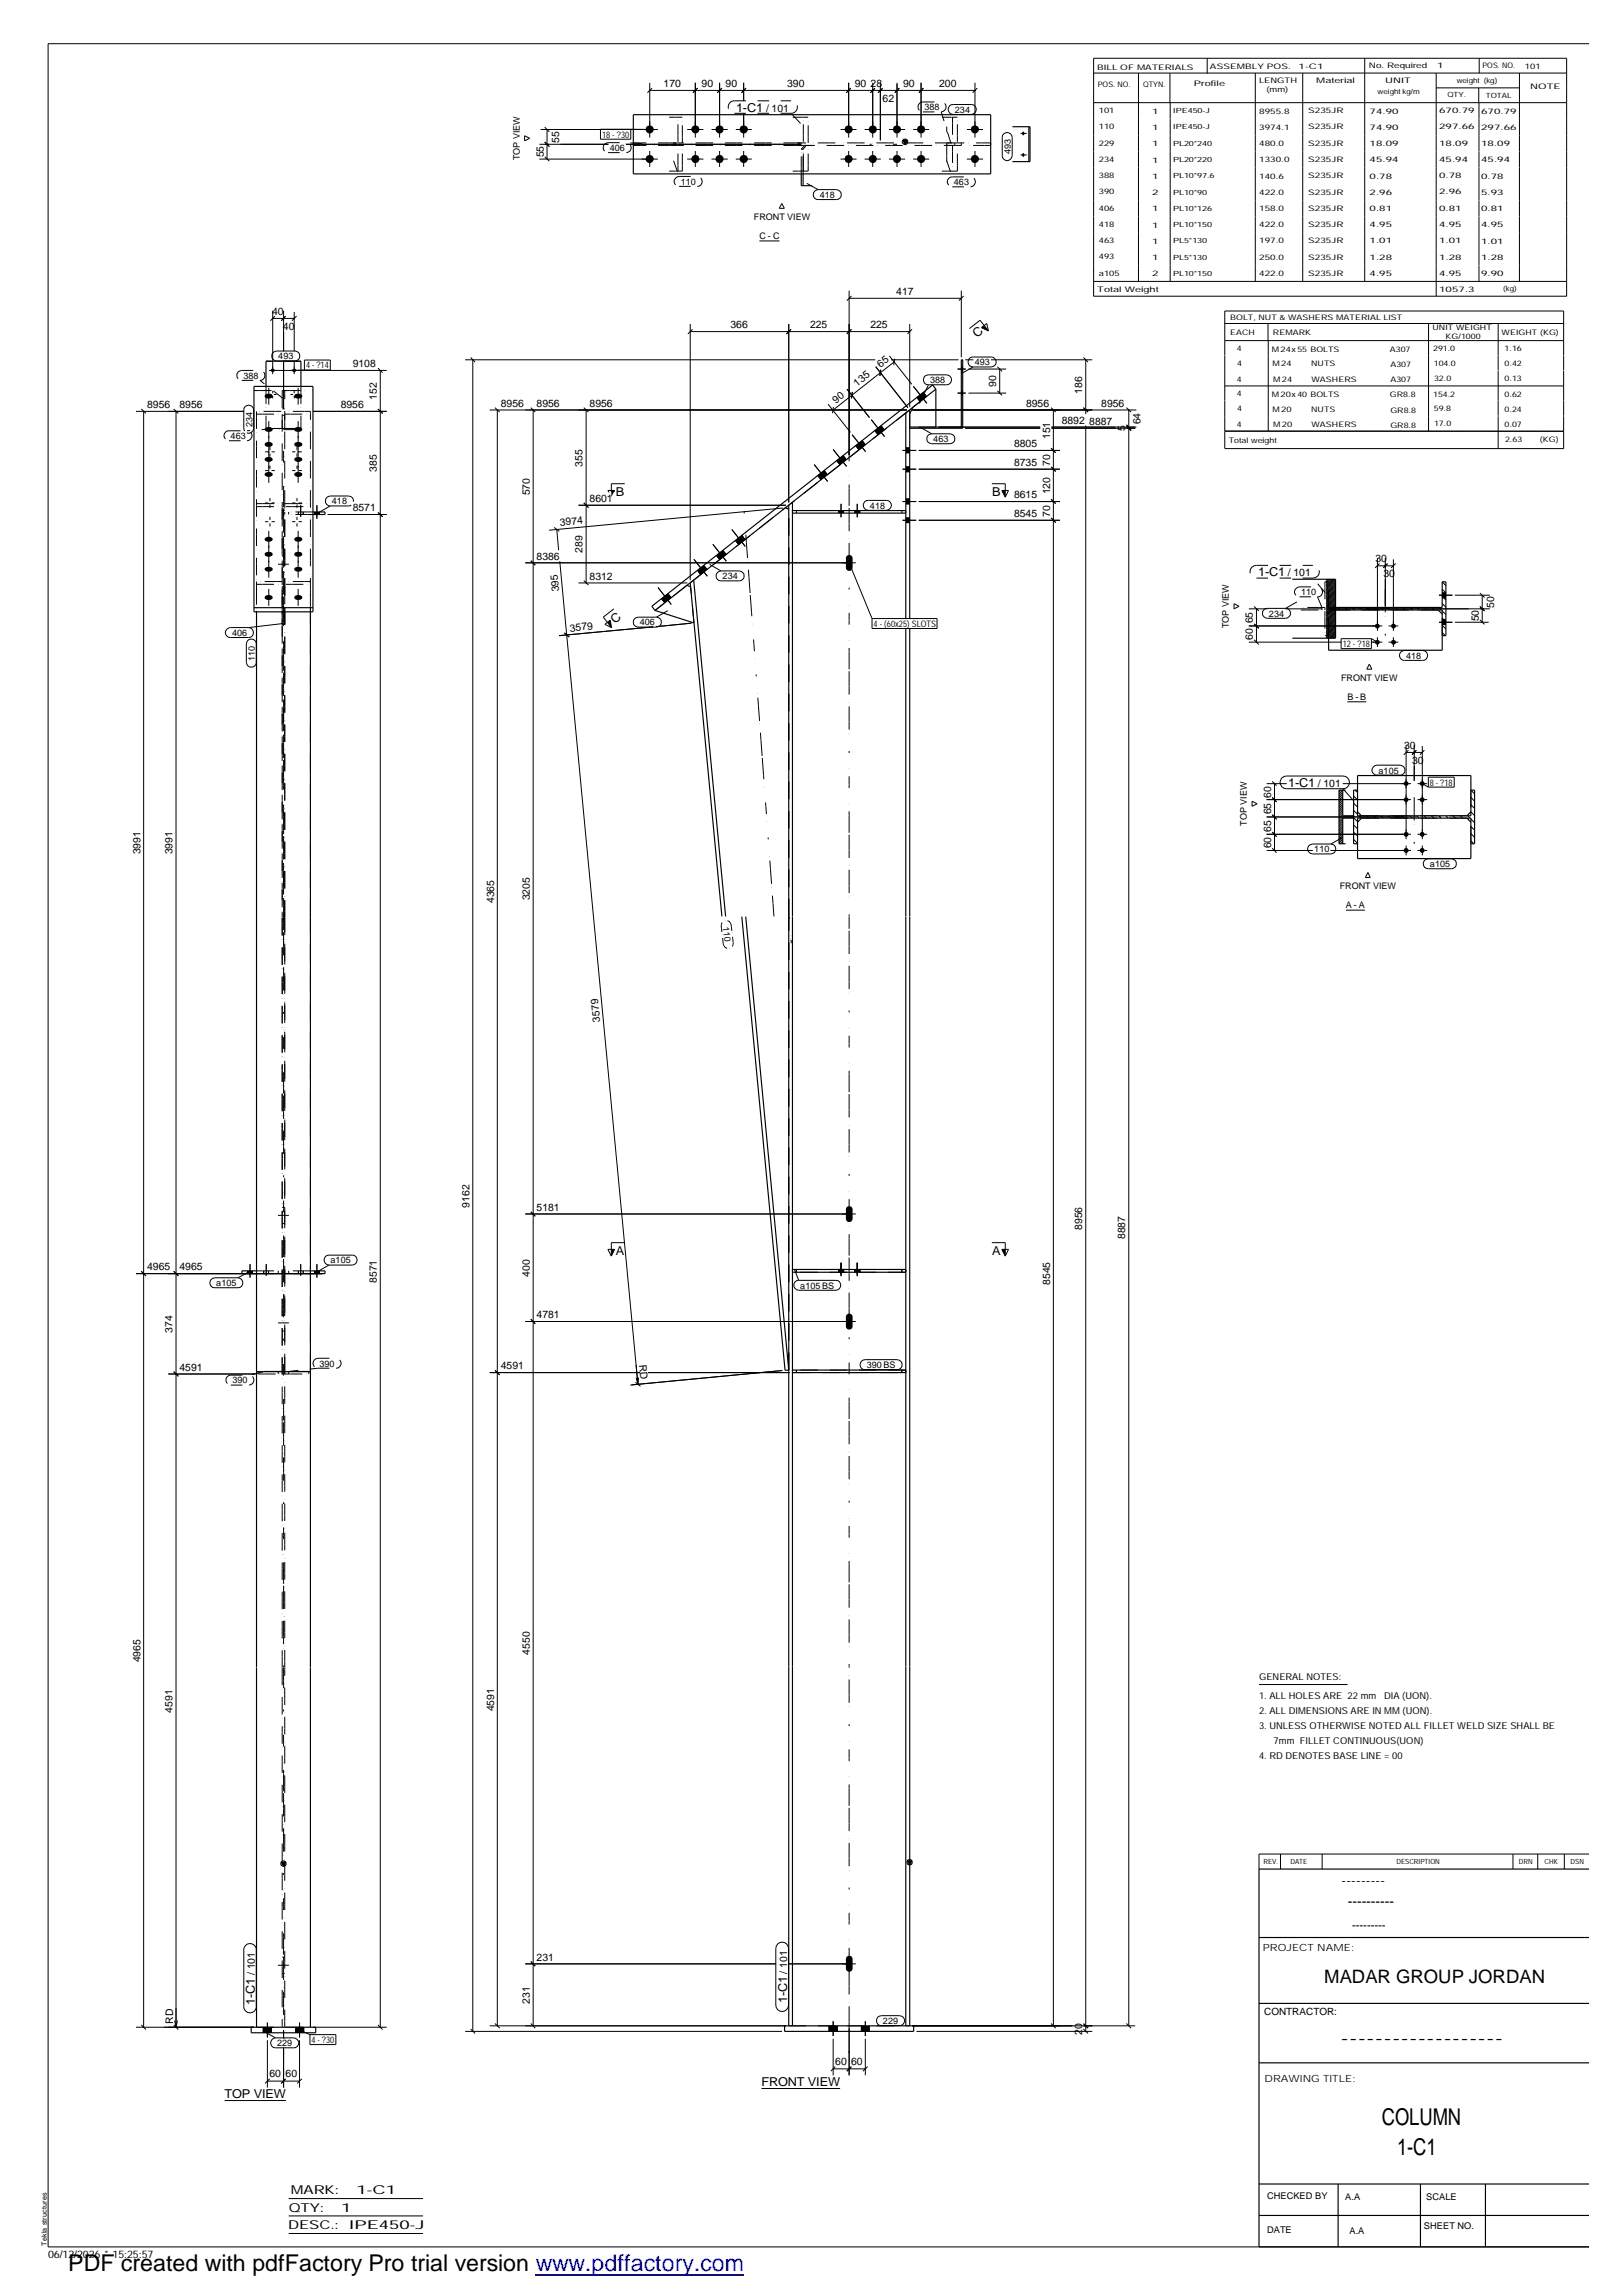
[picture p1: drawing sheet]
<svg xmlns="http://www.w3.org/2000/svg" width="297mm" height="420mm" viewBox="0 0 297 420" stroke-linecap="round" stroke-linejoin="round" font-family="sans-serif">
<defs><g id="words">
<g font-size="4.2">
<text x="252.9" y="389">COLUMN</text>
<text x="255.7" y="394.5">1-C1</text>
<text x="12.5" y="415.8">PDF created with pdfFactory Pro trial version www.pdffactory.com</text>
</g>
<text font-size="3.4" x="242.4" y="363">MADAR GROUP JORDAN</text>
<g font-size="2.5">
<text x="245.5" y="345.1">---------</text>
<text x="246.7" y="349">----------</text>
<text x="245.4" y="374">-------------------</text>
</g>
<g font-size="2.2">
<text x="134.7" y="20.4">1-C1</text>
<text x="178.8" y="61.9" transform="rotate(-38 178.8 61.9)">C</text>
<text x="112.7" y="90.8">B</text>
<text x="181.6" y="90.8">B</text>
<text x="230.3" y="105.5">1-C1</text>
<text x="112.5" y="114.2" transform="rotate(-38 112.5 114.2)">C</text>
<text x="235.8" y="144.1">1-C1</text>
<text x="112.7" y="229.7">A</text>
<text x="181.6" y="229.7">A</text>
<text x="46.7" y="367" transform="rotate(-90 46.7 367)">1-C1</text>
<text x="144.1" y="366.8" transform="rotate(-90 144.1 366.8)">1-C1</text>
<text x="139.4" y="382">FRONT VIEW</text>
<text x="41.1" y="384.2">TOP VIEW</text>
<text x="53.2" y="401.7">MARK:</text>
<text x="65.2" y="401.7">1-C1</text>
<text x="52.8" y="404.9">QTY:</text>
<text x="62.4" y="404.9">1</text>
<text x="52.7" y="408.1">DESC.:</text>
<text x="63.9" y="408">IPE450-J</text>
</g>
<text font-size="2.1" x="247.5" y="353.1">---------</text>
<g font-size="1.9">
<text x="121.5" y="15.9">170</text>
<text x="128.4" y="15.9">90</text>
<text x="132.8" y="15.9">90</text>
<text x="144.1" y="15.9">390</text>
<text x="156.4" y="15.9">90</text>
<text x="159.3" y="15.9">28</text>
<text x="165.3" y="15.9">90</text>
<text x="171.9" y="15.9">200</text>
<text x="140.2" y="20.4">/ 101</text>
<text x="161.5" y="18.7">62</text>
<text x="99.5" y="28.8" transform="rotate(-90 99.5 28.8)">55</text>
<text x="102.3" y="26.2" transform="rotate(-90 102.3 26.2)">55</text>
<text x="164" y="54">417</text>
<text x="49.8" y="57.6">40</text>
<text x="51.8" y="60.5">40</text>
<text x="133.7" y="60">366</text>
<text x="148.3" y="60">225</text>
<text x="159.3" y="60">225</text>
<text x="64.6" y="67.2">9108</text>
<text x="156.8" y="70.8" transform="rotate(-38 156.8 70.8)">135</text>
<text x="161.2" y="67.4" transform="rotate(-38 161.2 67.4)">65</text>
<text x="182.3" y="70.9" transform="rotate(-90 182.3 70.9)">90</text>
<text x="26.9" y="74.7">8956</text>
<text x="32.9" y="74.7">8956</text>
<text x="62.4" y="74.7">8956</text>
<text x="69" y="73.2" transform="rotate(-90 69 73.2)">152</text>
<text x="91.7" y="74.5">8956</text>
<text x="98.2" y="74.5">8956</text>
<text x="107.9" y="74.5">8956</text>
<text x="153" y="73.9" transform="rotate(-38 153 73.9)">90</text>
<text x="187.8" y="74.5">8956</text>
<text x="194.3" y="77.6">8892</text>
<text x="198.1" y="72.1" transform="rotate(-90 198.1 72.1)">186</text>
<text x="199.3" y="77.9">8887</text>
<text x="201.5" y="74.5">8956</text>
<text x="208.7" y="77.7" transform="rotate(-90 208.7 77.7)">64</text>
<text x="185.6" y="81.9">8805</text>
<text x="192.2" y="80.4" transform="rotate(-90 192.2 80.4)">151</text>
<text x="206" y="78.8" transform="rotate(-90 206 78.8)">5</text>
<text x="69" y="86.4" transform="rotate(-90 69 86.4)">385</text>
<text x="106.6" y="85.4" transform="rotate(-90 106.6 85.4)">355</text>
<text x="185.6" y="85.3">8735</text>
<text x="192.2" y="85.3" transform="rotate(-90 192.2 85.3)">70</text>
<text x="64.6" y="93.6">8571</text>
<text x="96.9" y="90.7" transform="rotate(-90 96.9 90.7)">570</text>
<text x="107.9" y="91.9">8601</text>
<text x="185.6" y="94.7">8545</text>
<text x="185.6" y="91.2">8615</text>
<text x="192.2" y="94.6" transform="rotate(-90 192.2 94.6)">70</text>
<text x="192.2" y="90.5" transform="rotate(-90 192.2 90.5)">120</text>
<text x="102.5" y="96.3" transform="rotate(-5 102.5 96.3)">3974</text>
<text x="106.6" y="101.2" transform="rotate(-90 106.6 101.2)">289</text>
<text x="98.2" y="102.5">8386</text>
<text x="107.9" y="106.1">8312</text>
<text x="235.7" y="105.5">/ 101</text>
<text x="251.7" y="102.9">30</text>
<text x="253.2" y="105.7">30</text>
<text x="102.4" y="108.3" transform="rotate(-95 102.4 108.3)">395</text>
<text x="270.6" y="113.7" transform="rotate(-90 270.6 113.7)">50</text>
<text x="273.4" y="111.3" transform="rotate(-90 273.4 111.3)">50</text>
<text x="104.4" y="115.6" transform="rotate(-5 104.4 115.6)">3579</text>
<text x="229.3" y="117.2" transform="rotate(-90 229.3 117.2)">60</text>
<text x="229.3" y="114.1" transform="rotate(-90 229.3 114.1)">65</text>
<text x="257" y="137.1">30</text>
<text x="258.4" y="139.9">30</text>
<text x="232.6" y="149.1" transform="rotate(-90 232.6 149.1)">65</text>
<text x="232.6" y="146" transform="rotate(-90 232.6 146)">60</text>
<text x="241.2" y="144.1">/ 101</text>
<text x="232.6" y="155.3" transform="rotate(-90 232.6 155.3)">60</text>
<text x="232.6" y="152.3" transform="rotate(-90 232.6 152.3)">65</text>
<text x="25.7" y="156.4" transform="rotate(-90 25.7 156.4)">3991</text>
<text x="31.6" y="156.4" transform="rotate(-90 31.6 156.4)">3991</text>
<text x="90.4" y="165.4" transform="rotate(-90 90.4 165.4)">4365</text>
<text x="96.9" y="164.8" transform="rotate(-90 96.9 164.8)">3205</text>
<text x="109.9" y="187.1" transform="rotate(-95 109.9 187.1)">3579</text>
<text x="85.9" y="221.1" transform="rotate(-90 85.9 221.1)">9162</text>
<text x="98.2" y="221.7">5181</text>
<text x="198.1" y="225.2" transform="rotate(-90 198.1 225.2)">8956</text>
<text x="206" y="226.9" transform="rotate(-90 206 226.9)">8887</text>
<text x="26.9" y="232.6">4965</text>
<text x="32.9" y="232.6">4965</text>
<text x="96.9" y="233.8" transform="rotate(-90 96.9 233.8)">400</text>
<text x="69" y="234.9" transform="rotate(-90 69 234.9)">8571</text>
<text x="192.2" y="235.2" transform="rotate(-90 192.2 235.2)">8545</text>
<text x="31.6" y="244" transform="rotate(-90 31.6 244)">374</text>
<text x="98.2" y="241.3">4781</text>
<text x="32.9" y="251">4591</text>
<text x="91.7" y="250.7">4591</text>
<text x="117" y="249.9" transform="rotate(85 117 249.9)">RD</text>
<text x="25.7" y="304.3" transform="rotate(-90 25.7 304.3)">4965</text>
<text x="96.9" y="302.9" transform="rotate(-90 96.9 302.9)">4550</text>
<text x="31.6" y="313.6" transform="rotate(-90 31.6 313.6)">4591</text>
<text x="90.4" y="313.3" transform="rotate(-90 90.4 313.3)">4591</text>
<text x="98.2" y="358.9">231</text>
<text x="46.7" y="361.6" transform="rotate(-90 46.7 361.6)">/ 101</text>
<text x="144.1" y="361.3" transform="rotate(-90 144.1 361.3)">/ 101</text>
<text x="31.7" y="370.5" transform="rotate(-90 31.7 370.5)">RD</text>
<text x="96.9" y="366.9" transform="rotate(-90 96.9 366.9)">231</text>
<text x="198.1" y="372.5" transform="rotate(-90 198.1 372.5)">20</text>
<text x="49.3" y="380.3">60</text>
<text x="52.3" y="380.3">60</text>
<text x="152.9" y="378.1">60</text>
<text x="155.8" y="378.1">60</text>
<text x="8.8" y="413.3">06/12/2026 * 15:25:57</text>
</g>
<g font-size="1.8">
<text x="231.1" y="357.3">PROJECT NAME:</text>
<text x="231.4" y="368.9">CONTRACTOR:</text>
<text x="231.4" y="381.2">DRAWING TITLE:</text>
</g>
<g font-size="1.7">
<text x="169.2" y="20.2">388</text>
<text x="174.8" y="20.7">234</text>
<text x="95.1" y="29.3" transform="rotate(-90 95.1 29.3)">TOP VIEW</text>
<text x="110.2" y="25.2">18 - ?30</text>
<text x="111.6" y="27.6">406</text>
<text x="185" y="28.2" transform="rotate(-90 185 28.2)">493</text>
<text x="124.6" y="33.8">110</text>
<text x="174.6" y="33.9">463</text>
<text x="138" y="40.3">FRONT VIEW</text>
<text x="150" y="36.2">418</text>
<text x="139" y="43.8">C - C</text>
<text x="50.9" y="65.8">493</text>
<text x="44.5" y="69.3">388</text>
<text x="56" y="67.4">4 - ?14</text>
<text x="170.2" y="70.1">388</text>
<text x="178.4" y="66.9">493</text>
<text x="42.2" y="80.4">463</text>
<text x="46.2" y="78.1" transform="rotate(-90 46.2 78.1)">234</text>
<text x="170.8" y="80.9">463</text>
<text x="60.7" y="92.3">418</text>
<text x="159.2" y="93.1">418</text>
<text x="132.2" y="106">234</text>
<text x="232.2" y="112.9">234</text>
<text x="238.1" y="109">110</text>
<text x="42.5" y="116.4">406</text>
<text x="117.1" y="114.5">406</text>
<text x="159.9" y="114.8">4 - (60x25) SLOTS</text>
<text x="224.9" y="115" transform="rotate(-90 224.9 115)">TOP VIEW</text>
<text x="245.7" y="118.4">12 - ?18</text>
<text x="46.7" y="120.9" transform="rotate(-90 46.7 120.9)">110</text>
<text x="245.4" y="124.7">FRONT VIEW</text>
<text x="257.3" y="120.6">418</text>
<text x="246.6" y="128.1">B - B</text>
<text x="252.3" y="141.6">a105</text>
<text x="261.7" y="143.8">8 - ?18</text>
<text x="228.2" y="151.2" transform="rotate(-90 228.2 151.2)">TOP VIEW</text>
<text x="240.5" y="156">110</text>
<text x="261.7" y="158.8">a105</text>
<text x="245.2" y="162.8">FRONT VIEW</text>
<text x="246.3" y="166.2">A - A</text>
<text x="132.3" y="169.8" transform="rotate(83 132.3 169.8)">110</text>
<text x="60.5" y="231.3">a105</text>
<text x="39.6" y="235.5">a105</text>
<text x="146.5" y="235.9">a105 BS</text>
<text x="58.5" y="250.2">390</text>
<text x="158.6" y="250.5">390 BS</text>
<text x="42.5" y="253.3">390</text>
<text x="230.4" y="311.1">1. ALL HOLES ARE 22 mm</text>
<text x="230.4" y="307.6">GENERAL NOTES:</text>
<text x="253.3" y="311.1">DIA (UON).</text>
<text x="230.4" y="313.8">2. ALL DIMENSIONS ARE IN MM (UON).</text>
<text x="230.4" y="316.5">3. UNLESS OTHERWISE NOTED ALL FILLET WELD SIZE SHALL BE</text>
<text x="230.4" y="321.9">4. RD DENOTES BASE LINE = 00</text>
<text x="233.1" y="319.2">7mm FILLET CONTINUOUS(UON)</text>
<text x="161.6" y="370.5">229</text>
<text x="50.7" y="374.6">229</text>
<text x="57" y="374">4 - ?30</text>
<text x="231.9" y="402.5">CHECKED BY</text>
<text x="246.2" y="402.8">A.A</text>
<text x="261" y="402.8">SCALE</text>
<text x="231.9" y="408.8">DATE</text>
<text x="247" y="409">A.A</text>
<text x="260.6" y="408.1">SHEET NO.</text>
</g>
<g font-size="1.4">
<text x="200.8" y="12.8">BILL OF MATERIALS</text>
<text x="200.9" y="16">POS. NO.</text>
<text x="209.2" y="15.9">QTYN.</text>
<text x="218.5" y="15.7">Profile</text>
<text x="221.4" y="12.7">ASSEMBLY POS.</text>
<text x="230.4" y="15.1">LENGTH</text>
<text x="231.8" y="16.9">(mm)</text>
<text x="237.7" y="12.7">1-C1</text>
<text x="240.9" y="15.2">Material</text>
<text x="250.5" y="12.5">No. Required</text>
<text x="253.5" y="15.2">UNIT</text>
<text x="263" y="12.5">1</text>
<text x="271.3" y="12.5">POS. NO.</text>
<text x="279.1" y="12.6">101</text>
<text x="280.1" y="16.3">NOTE</text>
<text x="201.1" y="20.7">101</text>
<text x="201.1" y="23.7">110</text>
<text x="210.9" y="20.8">1</text>
<text x="210.9" y="23.8">1</text>
<text x="230.5" y="20.8">8955.8</text>
<text x="230.5" y="23.7">3974.1</text>
<text x="239.4" y="20.7">S235JR</text>
<text x="239.4" y="23.7">S235JR</text>
<text x="250.7" y="20.8">74.90</text>
<text x="250.7" y="23.7">74.90</text>
<text x="263.4" y="20.7">670.79</text>
<text x="263.4" y="23.7">297.66</text>
<text x="271.1" y="20.8">670.79</text>
<text x="271.1" y="23.8">297.66</text>
<text x="201.1" y="26.7">229</text>
<text x="201.1" y="29.6">234</text>
<text x="210.9" y="26.8">1</text>
<text x="210.9" y="29.8">1</text>
<text x="230.5" y="26.7">480.0</text>
<text x="230.5" y="29.7">1330.0</text>
<text x="239.4" y="26.7">S235JR</text>
<text x="239.4" y="29.7">S235JR</text>
<text x="250.7" y="26.7">18.09</text>
<text x="250.7" y="29.7">45.94</text>
<text x="263.4" y="26.7">18.09</text>
<text x="263.4" y="29.7">45.94</text>
<text x="271.1" y="26.8">18.09</text>
<text x="271.1" y="29.7">45.94</text>
<text x="201.1" y="32.6">388</text>
<text x="201.1" y="35.6">390</text>
<text x="210.9" y="32.7">1</text>
<text x="210.9" y="35.7">2</text>
<text x="230.5" y="32.7">140.6</text>
<text x="230.5" y="35.6">422.0</text>
<text x="239.4" y="32.6">S235JR</text>
<text x="239.4" y="35.6">S235JR</text>
<text x="250.7" y="32.7">0.78</text>
<text x="250.7" y="35.6">2.96</text>
<text x="263.4" y="32.6">0.78</text>
<text x="263.4" y="35.6">2.96</text>
<text x="271.1" y="32.7">0.78</text>
<text x="271.1" y="35.7">5.93</text>
<text x="201.1" y="38.6">406</text>
<text x="201.1" y="41.5">418</text>
<text x="210.9" y="38.7">1</text>
<text x="210.9" y="41.7">1</text>
<text x="230.5" y="38.6">158.0</text>
<text x="230.5" y="41.6">422.0</text>
<text x="239.4" y="38.6">S235JR</text>
<text x="239.4" y="41.6">S235JR</text>
<text x="250.7" y="38.7">0.81</text>
<text x="250.7" y="41.6">4.95</text>
<text x="263.4" y="38.6">0.81</text>
<text x="263.4" y="41.6">4.95</text>
<text x="271.1" y="38.7">0.81</text>
<text x="271.1" y="41.6">4.95</text>
<text x="201.1" y="44.5">463</text>
<text x="201.1" y="47.5">493</text>
<text x="210.9" y="44.6">1</text>
<text x="210.9" y="47.6">1</text>
<text x="230.5" y="44.6">197.0</text>
<text x="230.5" y="47.5">250.0</text>
<text x="239.4" y="44.5">S235JR</text>
<text x="239.4" y="47.5">S235JR</text>
<text x="250.7" y="44.6">1.01</text>
<text x="250.7" y="47.5">1.28</text>
<text x="263.4" y="44.5">1.01</text>
<text x="263.4" y="47.5">1.28</text>
<text x="271.1" y="44.6">1.01</text>
<text x="271.1" y="47.6">1.28</text>
<text x="200.8" y="53.5">Total Weight</text>
<text x="201.1" y="50.5">a105</text>
<text x="210.9" y="50.6">2</text>
<text x="230.5" y="50.5">422.0</text>
<text x="239.4" y="50.5">S235JR</text>
<text x="250.7" y="50.5">4.95</text>
<text x="263.4" y="50.5">4.95</text>
<text x="263.4" y="53.4">1057.3</text>
<text x="271.1" y="50.5">9.90</text>
<text x="225.1" y="58.5">BOLT, NUT &amp; WASHERS MATERIAL LIST</text>
<text x="225.1" y="61.4">EACH</text>
<text x="226.4" y="64.3">4</text>
<text x="232.7" y="64.4">M 24x 55 BOLTS</text>
<text x="233" y="61.3">REMARK</text>
<text x="254.4" y="64.4">A307</text>
<text x="262.2" y="60.5">UNIT WEIGHT</text>
<text x="262.3" y="64.3">291.0</text>
<text x="264.6" y="62">KG/1000</text>
<text x="274.8" y="61.3">WEIGHT (KG)</text>
<text x="275.4" y="64.3">1.16</text>
<text x="226.4" y="69.9">4</text>
<text x="226.4" y="67">4</text>
<text x="232.9" y="67.1">M 24</text>
<text x="233" y="69.9">M 24</text>
<text x="239.9" y="67.1">NUTS</text>
<text x="240" y="69.9">WASHERS</text>
<text x="254.5" y="67.2">A307</text>
<text x="254.5" y="70">A307</text>
<text x="262.4" y="67">104.0</text>
<text x="262.5" y="69.8">32.0</text>
<text x="275.4" y="67.1">0.42</text>
<text x="275.4" y="69.8">0.13</text>
<text x="226.4" y="72.6">4</text>
<text x="226.4" y="75.3">4</text>
<text x="232.7" y="72.7">M 20x 40 BOLTS</text>
<text x="232.9" y="75.4">M 20</text>
<text x="239.9" y="75.4">NUTS</text>
<text x="254.4" y="72.7">GR8.8</text>
<text x="254.5" y="75.5">GR8.8</text>
<text x="262.3" y="72.6">154.2</text>
<text x="262.4" y="75.3">59.8</text>
<text x="275.4" y="72.6">0.62</text>
<text x="275.4" y="75.4">0.24</text>
<text x="224.9" y="81.1">Total weight</text>
<text x="226.4" y="78.1">4</text>
<text x="233" y="78.1">M 20</text>
<text x="240" y="78.1">WASHERS</text>
<text x="254.5" y="78.3">GR8.8</text>
<text x="262.5" y="78">17.0</text>
<text x="275.4" y="78.1">0.07</text>
<text x="275.5" y="80.9">2.63</text>
<text x="281.8" y="80.9">(KG)</text>
</g>
<g font-size="1.3">
<text x="252.1" y="17.1">weight kg/m</text>
<text x="264.9" y="17.8">QTY.</text>
<text x="266.6" y="15.2">weight (kg)</text>
<text x="271.9" y="17.9">TOTAL</text>
<text x="214.7" y="20.7">IPE450-J</text>
<text x="214.7" y="23.7">IPE450-J</text>
<text x="214.7" y="26.7">PL20*240</text>
<text x="214.7" y="29.7">PL20*220</text>
<text x="214.7" y="32.6">PL10*97.6</text>
<text x="214.7" y="35.6">PL10*90</text>
<text x="214.7" y="38.6">PL10*126</text>
<text x="214.7" y="41.6">PL10*150</text>
<text x="214.7" y="44.6">PL5*130</text>
<text x="214.7" y="47.5">PL5*130</text>
<text x="214.7" y="50.5">PL10*150</text>
<text x="275.1" y="53.3">(kg)</text>
<text x="231.2" y="341.3">REV.</text>
<text x="236.2" y="341.2">DATE</text>
<text x="255.6" y="341.3">DESCRIPTION</text>
<text x="278" y="341.2">DRN</text>
<text x="282.7" y="341.2">CHK</text>
<text x="287.4" y="341.3">DSN</text>
<text x="8.6" y="411.1" transform="rotate(-90 8.6 411.1)">Tekla structures</text>
</g>
</g></defs>
<g fill="none" stroke="#000" stroke-width=".18">
<path d="M118.9 15.2v10M118.9 16.6h59.5M119.3 16.1l-.8 .9M127.3 15.2v10M127.7 16.1l-.9 .9M131.7 15.2v10M132.1 16.1l-.8 .9M136.1 15.2v3.3M136.5 16.1l-.8 .9M155.3 15.2v10M155.7 16.1l-.8 .9M159.7 15.2v10"/>
<path d="M160.1 16.1l-.8 .9 .8-.8M161.1 15.2v10.5M161.5 16.1l-.8 .9 .8-.8M164.2 15.2v10M164.6 16.1l-.9 .9M168.6 15.2v10M169 16.1l-.8 .9M173.8 19.4l.3-.2 .4-.1h3.3a.91 .91 0 0 1 .9 .9 .91 .91 0 0 1-.9 1h-3.3a.94 .94 0 0 1-.9-.6 .94 .94 0 0 1 .2-1zM178.4 15.2v10M178.9 16.1l-.9 .9M200.2 10.7h86.5v43.5h-86.5zM200.2 13.4h86.5"/>
<path d="M200.2 18.8h86.5M208.4 13.4v38.1M214.1 13.4v5.4M214.2 18.8v32.7M220.9 10.7v2.8M229.7 13.4v38.1M238.4 13.4v38.1M249.8 10.7v40.8M262.8 13.4v40.8M262.8 16.1h15.3M270.6 16.1v2.7M270.7 18.8v32.7"/>
<path d="M270.7 10.7v2.7M278.1 13.4v38.1M290.7 8h-281.9v403.4h281.9M96 24.8l.9 .5-.9 .5zM98.7 29.1h21.7M98.7 26.4h12.6M98.9 23.7h21.5M99.7 28.7l.8 .8M99.7 26l.8 .8M99.7 23.3l.8 .8M100.1 23.7v5.4M109.9 23.7h5.5v1.8h-5.5z"/>
<path d="M114.6 26.4h32M115.4 23.7h3.5M118.9 27.6v3M125.8 29.1h2.9M125.8 23.7h2.9M127.3 27.6v3M130.2 29.1h3M130.2 23.7h3M131.7 27.6v3M134.7 29.1h2.9M134.7 23.7h2.9M136.1 20.7v4.5"/>
<path d="M136.1 27.6v3M143.1 37.3l.5 .8h-1zM147.7 33.6l2 1.1M149.1 35l.6-.3h3.4a.91 .91 0 0 1 .9 .9 .91 .91 0 0 1-.9 .9h-3.4a.88 .88 0 0 1-.8-.5 .88 .88 0 0 1 .2-1zM153.8 29.1h3M153.8 23.7h3M155.3 27.6v3M158.2 29.1h3M158.2 23.7h3M159.7 27.6v3M162.7 29.1h3M162.7 23.7h3"/>
<path d="M164.2 27.6v3M167.1 29.1h3M167.1 23.7h3M168.6 27.6v3M177 29.1h2.9M177 23.7h2.9M178.4 27.6v3M183.7 24.5a.94 .94 0 0 1 1-.2 .94 .94 0 0 1 .6 .8v3.4a.91 .91 0 0 1-1 .9 .91 .91 0 0 1-.9-.9v-3.4zM186.8 24.4h1.1M186.8 28.4h1.1M49.9 56.9v11.6M49.9 58.3h3.9"/>
<path d="M50.3 57.9l-.8 .8M51.9 56.9v7.4M52.3 57.9l-.8 .8M53.8 57.1v7.2M54.3 57.9l-.9 .8M126.3 59.3v46.9M139 44.1h3.7M144.4 59.3v32.7M155.4 53.2v30.1M155.4 54.6h20.5M155.8 54.2l-.8 .8M166.5 59.3v15.2"/>
<path d="M175.9 53.2v12.2M176.4 54.2l-.9 .8M179.6 60l1-.8 .3 1.4zM200.2 51.5h86.5M224.2 59.2h62M232.1 59.2v3.2M261.5 59.2v19.8M274.2 59.2v8.6M24.9 75.3h19.8M25.9 74.9l.8 .8M26.3 75.3v295.8M31.8 74.9l.8 .8"/>
<path d="M32.2 75.3v295.8M44.8 78.9l-.2-.5v-3.3a.91 .91 0 0 1 .9-.9 .91 .91 0 0 1 .9 .9v3.3a.96 .96 0 0 1-1.2 .8M46.4 75.3h.1M49.2 71v3.1M49.2 77.1v11.3M49.2 72.2h.5M49.2 67.8h21.6M49.9 71.5v.5M49.9 72.5v.4M50 64.5l.6-.2h3.4a.91 .91 0 0 1 .9 .9 .91 .91 0 0 1-.9 .9h-3.4a.91 .91 0 0 1-.8-.6 .91 .91 0 0 1 .2-1zM50.1 72.2h.5M51.9 66v8.8"/>
<path d="M53.2 72.2h.4M53.8 66v2.5M53.8 71.5v.5M53.8 72.5v.4M54.1 72.2h.4M54.6 71v3.1M54.6 77.1v11.3M55.7 65.9h4.8v1.8h-4.8zM55.7 67.7l-1.9 .1M57.3 75.3h13.5M69.2 74.9l.8 .8M69.2 67.4l.8 .8"/>
<path d="M69.6 67.8v303.3M85.1 65.9h75.1M86.1 65.4l.9 .9M86.5 65.9v306M89.6 75.1h76.4M90.6 74.6l.8 .8M91 75.1v295.8M97.2 74.6l.8 .8M97.6 75.1v295.8M106.8 74.6l.9 .8M107.3 75.1v31.6M126.3 60.7h40.2"/>
<path d="M126.7 60.3l-.8 .8M144.8 60.3l-.9 .8M151.6 74l4.1 5.2M152.5 74.5l-.1 1.1M155 71.2l4.1 5.3M155.8 60.3l-.8 .8M156 79.6l2.4 3.1M156 71.8l-.2 1.1M159.5 76.8l2.4 3.1M160.1 78.8l.6 .8M160.3 67.1l5.9 7.5M161.2 67.6l-.2 1.2 .2-1.1"/>
<path d="M161.2 77.9l.6 .8M162.8 65.2l4.1 5.2M163.1 65.9h12.3M163.7 66.3l-11.3 8.8M163.7 65.7l-.1 1.1M166.9 60.3l-.8 .8M167 75.1h41M167.2 70.7l2.4 3.1M167.8 72.7l.6 .8M168.4 78.2l2.1 1.2M169 71.8l.6 .8M169.2 68.9l.7-.3h3.3a.91 .91 0 0 1 1 .9 .91 .91 0 0 1-1 .9h-3.3a.93 .93 0 0 1-.8-.5 .93 .93 0 0 1 .1-1z"/>
<path d="M169.9 79.7l.6-.3h3.4a.91 .91 0 0 1 .9 .9 .91 .91 0 0 1-.9 .9h-3.4a.91 .91 0 0 1-.8-.5 .91 .91 0 0 1 .2-1zM169.9 70.4l-1.6 3.5M171.8 78.2h18.6M175.3 72h1.4M175.3 67.6h1.4M175.9 71.6h.3M175.9 72.3h.3M175.9 67.2h.3M175.9 67.9h.3M176.7 65.9h1.4M176.7 78.4h13.7M177.2 72h6.9"/>
<path d="M177.2 67.6h6.9M177.4 65.6l.3-.2h.4h3.3a.91 .91 0 0 1 .9 .9 .91 .91 0 0 1-.9 .9h-3.3a.93 .93 0 0 1-.9-.6 .93 .93 0 0 1 .2-1zM177.4 60.2l2-1.6 1.5 2M178.1 67.2l-2.1 1.2M181.4 65.9h18.5M182.5 71.5l.9 .9M182.5 67.1l.9 .9M183 67.6v4.4M192.4 74.6l.8 .8M192.4 78.4h15.4M192.4 78.2h15.6M192.8 75.1v295.8"/>
<path d="M198.3 74.6l.8 .8M198.3 65.4l.8 .9M198.7 65.9v9.9M198.7 77.9v294M206.2 78l.8 .8M206.2 77.8l.8 .8M206.2 74.6l.8 .8M206.6 75.1v295.8M224.2 62.4h62M224.2 70.7h62M224.2 78.9l62 .1h-62M232.1 62.4v16.6"/>
<path d="M274.2 67.9v8.2M274.2 76.2v5.9M286.2 67.8v-10.9h-62v25.2M286.2 67.9v8.2M286.2 76.2v5.9h-62M48.5 82.7h.6M48.5 86.1h.6M48.5 92.1h.6M48.5 95.5h.6M49.2 97.2v8.5M49.4 81.8v.6M49.4 83v.6"/>
<path d="M49.4 85.3v.6M49.4 86.4v.6M49.4 91.2v.6M49.4 92.4v.6M49.4 94.6v.6M49.4 95.8v.6M49.7 82.7h.6M49.7 86.1h.6M49.7 92.1h.6M49.7 95.5h.6M53.5 82.7h.6M53.5 86.1h.6"/>
<path d="M53.5 92.1h.6M53.5 95.5h.6M54.4 81.8v.6M54.4 83v.6M54.4 85.3v.6M54.4 86.4v.6M54.4 91.2v.6M54.4 92.4v.6M54.4 94.6v.6M54.4 95.8v.6M54.6 97.2v8.5M54.7 82.7h.5"/>
<path d="M54.7 86.1h.5M54.7 92.1h.5M54.7 95.5h.5M57.6 93.7v.5M58 92.5v2.5M58.5 93.7v.5M60 94.2h10.8M60.5 92.6l-2.1 1.2M64.3 92.5l-.5 .1h-3.3M64.7 91.9a.87 .87 0 0 0-.9-1.1h-3.3a.91 .91 0 0 0-.9 .9 .91 .91 0 0 0 .9 .9M69.2 93.8l.8 .8-.7-.7M101.4 96.6l1 .7"/>
<path d="M101.9 96.9l.3 3.8M105.9 92.5h37.9M106.8 92.1l.9 .8M111.5 90.1l-.2-.3h1.2l-.2 .3M114.3 88.6h-2.4v1.5M130.5 99.7l2.4 3M133.9 96.9l2.5 3.1M134.6 98.9l.6 .8M135.8 98l.6 .8M143.3 93l-42.8 4.1M149 85l2.5 3.1M149.6 87l.7 .8"/>
<path d="M150.8 86.1l.6 .8M152.5 82.3l2.4 3.1M153.1 84.3l.7 .8M153.5 93.5v.4M153.9 92.2v2.5M154.3 83.4l.6 .8M154.4 93.5v.4M156.5 93.5v.4M156.6 81.6l.6 .7M156.9 92.2v2.5M157.4 93.5v.4M157.8 80.6l.6 .8"/>
<path d="M158.2 91.9l.3-.2 .4-.1h3.3a.91 .91 0 0 1 1 .9 .91 .91 0 0 1-1 .9h-3.3a.94 .94 0 0 1-.8-.5 .94 .94 0 0 1 .1-1zM165.2 82.5h2.5M165.2 85.9h2.5M165.2 91.8h2.5M165.2 95.2h2.5M165.8 82.9h.7M165.8 82h.7M165.8 86.4h.7M165.8 85.5h.7M165.8 92.2h.7M165.8 91.4h.7M165.8 95.7h.7"/>
<path d="M165.8 94.8h.7M168.1 82.5h25.9M168.1 85.9h25.9M168.1 91.8h25.9M168.1 95.2h25.9M181.5 88.6h2.5v2.4M183.3 89.8h1.3l-.6 1.2zM192.4 94.8l.8 .9-.8-.8M192.4 91.4l.8 .8M192.4 85.5l.8 .8-.8-.8M192.4 82l.8 .9M41.5 115.2l.7-.3h3.3a.91 .91 0 0 1 .9 .9 .91 .91 0 0 1-.9 .9h-3.3a.88 .88 0 0 1-.9-.5 .88 .88 0 0 1 .2-1z"/>
<path d="M45.3 117.3a.91 .91 0 0 1 1-.3 .91 .91 0 0 1 .6 .9v3.3a.91 .91 0 0 1-.9 .9 .91 .91 0 0 1-.9-.9v-3.3zM49.2 107.8v3.1M51.6 114.2l-6.1 .7M54.6 107.8v3.1M96.1 103h60.5M97.2 102.7l.8 .8M102.4 102.7l14.4 150.7M103.3 115.9l.9 .7M105.9 106.7h19.9M106.8 106.3l.9 .8M110.7 114.3l1-.8 .2 1.4zM112.4 111.5l-2 1.5 1.5 1.9"/>
<path d="M116.2 113.2l.6-.2h3.3a.91 .91 0 0 1 .9 .9 .91 .91 0 0 1-.9 .9h-3.3a.91 .91 0 0 1-.9-.6 .91 .91 0 0 1 .3-1zM119.5 114.8l-17.2 1.6M120.4 107.6l2.5 3.1M121.1 109.6l.6 .8M122.2 108.7l.7 .7M122.2 111.8l-2.1 1.2M126.5 114.1l-6.4 .6M127 102.4l2.5 3.1M127.6 104.4l.6 .8M128.8 103.5l.6 .8M129.9 103.3l2.1 1.2M131.1 101.7l.6 .7"/>
<path d="M131.3 104.8l.7-.3h3.3a.91 .91 0 0 1 .9 .9 .91 .91 0 0 1-.9 .9h-3.3a.88 .88 0 0 1-.9-.5 .88 .88 0 0 1 .2-1zM132.3 100.8l.6 .7M155.4 101.8v2.5M155.4 103l4.2 10.2M159.6 113.2h11.9v1.9h-11.9zM225.8 110.5l1 .5-1 .5zM228.6 114.6h24.4M228.6 117.6h16.9M228.6 111.5h3.4M229.5 117.1l.9 .9M229.5 114.2l.9 .8M229.5 111l.9 .8"/>
<path d="M230 111.5v6.1M231.3 111.6l.6-.2h3.4a.91 .91 0 0 1 .9 .9 .91 .91 0 0 1-.9 .9h-3.4a.92 .92 0 0 1-.8-.6 .92 .92 0 0 1 .2-1zM235.2 111.5h6.8M237.4 110.2l-2.1 1.2M243 111.5h29.7M243 106l-.2 .3M243.2 106l-.4 .5M243.5 106l-.7 .7M243.7 106l-.9 .9M243.9 106l-1.1 1.1M244.1 106l-1.3 1.3M244.3 106l-1.5 1.5"/>
<path d="M244.4 106.2l-1.6 1.5M244.4 106.4l-1.6 1.5M244.4 106.6l-1.6 1.6M244.4 106.8l-1.6 1.6M244.4 107l-1.6 1.6M244.4 107.2l-1.6 1.6M244.4 107.4l-1.6 1.6M244.4 107.7l-1.6 1.6M244.4 107.9l-1.6 1.6M244.4 108.1l-1.6 1.6M244.4 108.3l-1.6 1.6M244.4 108.5l-1.6 1.6"/>
<path d="M244.4 108.7l-1.6 1.6M244.4 108.9l-1.6 1.6M244.4 109.1l-1.6 1.6M244.4 109.3l-1.6 1.7M244.4 109.6l-1.6 1.6M244.4 109.8l-1.6 1.6M244.4 110l-1.6 1.6M244.4 110.2l-1.6 1.6M244.4 110.4l-1.6 1.6M244.4 110.7l-1.6 1.5M244.4 110.9l-1.6 1.5M244.4 111.1l-1.6 1.5"/>
<path d="M244.4 111.3l-1.6 1.6M244.4 111.5l-1.6 1.6M244.4 111.7l-1.6 1.6M244.4 111.9l-1.6 1.6M244.4 112.1l-1.6 1.6M244.4 112.4l-1.6 1.6M244.4 112.6l-1.6 1.6M244.4 112.8l-1.6 1.6M244.4 113l-1.6 1.6M244.4 113.2l-1.6 1.6M244.4 113.5l-1.6 1.5M244.4 113.7l-1.6 1.5"/>
<path d="M244.4 113.9l-1.6 1.5M244.4 114.1l-1.6 1.6M244.4 114.3l-1.6 1.6M244.4 114.5l-1.6 1.6M244.4 114.7l-1.6 1.6M244.4 114.9l-1.6 1.6M244.4 115.1l-1.6 1.7M244.4 115.4l-1.5 1.4M244.4 115.6l-1.3 1.2M244.4 115.8l-1.1 1M244.4 116l-.9 .8M244.4 116.2l-.6 .6"/>
<path d="M244.4 116.4l-.4 .4M244.4 116.6l-.2 .2M244.8 111.2l.4 .5M245.4 116.9h5.6v1.8h-5.6zM246.1 111.2l.4 .5M247.4 111.2l.5 .5M248.8 111.2l.4 .5M250.1 111.2l.4 .5M250.9 117.6h2.1M251 116.9l1.1 .7M251.4 111.2l.4 .5M252.1 102.2v13.3"/>
<path d="M252.1 116.7v1.7M252.1 103.6h2.9M252.5 103.2l-.8 .8M252.7 111.2l.5 .5M253.5 102.2v8.8M254 103.2l-.8 .8M254 111.2l.5 .5M254.1 114.6h1.8M254.1 117.6h1.8M255 102.4v13.1M255 116.7v1.7M255.4 111.2l.4 .5"/>
<path d="M255.4 103.2l-.8 .8M256.4 119.3l.6-.2h3.3a.91 .91 0 0 1 1 .9 .91 .91 0 0 1-1 .9h-3.3a.91 .91 0 0 1-.8-.6 .91 .91 0 0 1 .2-1zM256.7 111.2l.4 .5M258 111.2l.5 .5M259.3 111.2l.5 .5M260.7 111.2l.4 .5M262 111.2l.5 .5M263.3 111.2l.5 .5M263.4 109h2.4M263.4 113.9h2.4M263.9 106.5l.7 .7M263.9 107.9l.7 .6h-.7"/>
<path d="M263.9 109.2l.7 .7M263.9 110.5l.7 .7M263.9 111.8l.7 .7M263.9 113.2l.7 .6M263.9 114.5l.7 .6M263.9 115.8l.6 .6M263.9 109.4h.7M263.9 113.5h.7M263.9 114.3h.7M266.3 109h6.4M266.3 113.9h6.2M270.8 113.5l.9 .8"/>
<path d="M270.8 111l.9 .8M270.8 108.6l.9 .8M271.3 109v4.9M246.6 128.5h3.5M250.6 121.6l.5 .9h-1zM257.3 136.4v17.2M257.3 137.8h3M257.8 137.3l-.9 .9M258.8 136.4v6.6M259.2 137.3l-.8 .9M260.3 136.6v17M260.7 137.3l-.8 .9"/>
<path d="M229.2 146.7l.9 .5-.9 .4zM231.8 152.7h26.4M231.8 155.7h8.5M231.8 146.4h26.4M231.8 143.5h3.7M231.8 149.6h25M232.8 155.3l.8 .8M232.8 152.3l.8 .9M232.8 149.1l.8 .9M232.8 146l.8 .8-.7-.7M232.8 143l.8 .8M233.3 143.5v12.2"/>
<path d="M234.6 142.4l.4-.2 .5-.1h10.3a1.16 1.16 0 0 1 1.2 1.1 1.16 1.16 0 0 1-1.2 1.2h-10.3a1.19 1.19 0 0 1-1.1-.7 1.19 1.19 0 0 1 .2-1.3zM239.6 154.8l.6-.3h3.4a.91 .91 0 0 1 .9 .9 .91 .91 0 0 1-.9 .9h-3.4a.91 .91 0 0 1-.8-.5 .91 .91 0 0 1 .2-1zM243.5 155.7h14.7M245.4 144.7l-.3 .3M245.7 153.3l-2.1 1.2M245.7 144.7l-.6 .7M245.7 145l-.6 .7M245.7 145.4l-.6 .7M245.7 145.8l-.6 .6M245.7 146.1l-.6 .7M245.7 146.5l-.6 .7M245.7 146.8l-.6 .7"/>
<path d="M245.7 147.2l-.6 .7M245.7 147.5l-.6 .8M245.7 147.9l-.6 .7M245.7 148.3l-.6 .7M245.7 148.6l-.6 .7M245.7 149l-.6 .7M245.7 149.4l-.6 .6M245.7 150.1l-.6 .6M245.7 150.4l-.6 .7M245.7 150.8l-.6 .7M245.7 151.2l-.6 .6M245.7 151.5l-.6 .7"/>
<path d="M245.7 151.9l-.6 .7M245.7 152.2l-.6 .7M245.7 152.6l-.6 .7M245.7 153l-.6 .6M245.7 153.3l-.6 .7M245.7 153.7l-.6 .6M245.7 154.1l-.4 .4M245.7 154.4v.1M245.7 143.5h12.5M245.8 144.4l2 2.2M246.1 149.4l-1 1M246.5 149.4l-.5 .4"/>
<path d="M246.8 149.4l-.4 .4M247.2 149.4l-.4 .4M247.6 149.4l-.5 .4M247.7 145.8l.8 .6M247.7 147.1l.8 .6M247.7 148.4l.8 .7M247.7 149.7l.8 .7M247.7 151l.8 .7M247.7 152.4l.8 .6M247.7 153.7l.8 .7M247.7 149.5l-.2 .3M248 144.7l.5 .4"/>
<path d="M248.7 149.4l.5 .4M250 149.4l.5 .4M250.4 159.7l.4 1h-.9zM251.4 140.4l.6-.3h4.2a.91 .91 0 0 1 .9 .9 .91 .91 0 0 1-.9 .9h-4.2a.88 .88 0 0 1-.8-.5 .88 .88 0 0 1 .2-1zM251.4 149.4l.4 .4M252.7 149.4l.4 .4M254 149.4l.5 .4M255.4 149.4l.4 .4M256.7 149.4l.4 .4M257.3 154.8v1.8M258 149.4l.4 .4M259.3 149.4l.5 .4"/>
<path d="M259.4 152.7h1.8M259.4 155.7h1.8M259.4 146.4h1.8M259.4 143.5h1.8M260.3 154.8v1.8M260.3 143.5l1.1 .6M260.6 149.4l.5 .4M260.7 157.5l.7-.3h4.2a.91 .91 0 0 1 .9 .9 .91 .91 0 0 1-.9 .9h-4.2a.93 .93 0 0 1-.8-.5 .93 .93 0 0 1 .1-1zM261.4 142.3h4.7v1.8h-4.7zM262 149.4l.4 .4M263.3 149.4l.4 .4M264.6 149.4l.4 .4"/>
<path d="M265.9 149.4l.5 .4M267.3 149.4l.4 .4M268.6 149.4l.4 .4M269.2 144.7l.7 .6M269.2 146l.7 .7M269.2 147.3l.7 .7M269.2 148.6l.7 .7M269.2 149.9l.7 .7M269.2 151.3l.7 .7M269.2 152.6l.7 .7M269.2 153.9l.5 .6M246.3 166.6h3.5"/>
<path d="M24.9 233.2h34.1M25.9 232.7l.8 .9M31.8 232.7l.8 .9M38.7 234.2l.6-.3h4.3a.91 .91 0 0 1 .9 .9 .91 .91 0 0 1-.9 1h-4.3a.91 .91 0 0 1-.8-.6 .91 .91 0 0 1 .2-1zM45.3 232.7v.5M45.6 232.8l-2 1.1M45.8 231.4v2.5M46.2 232.7v.5M57.6 232.7v.5M58 231.4v2.5M58.5 232.7v.5M59.6 230l.6-.2h4.3a.91 .91 0 0 1 .9 .9 .91 .91 0 0 1-.9 .9h-4.3a.93 .93 0 0 1-.8-.6 .93 .93 0 0 1 .2-1z"/>
<path d="M60.2 231.6l-2.1 1.2M96.1 222.2h60.5M97.2 221.9l.8 .8M111.3 228.7h1.2l-.6 1.3zM114.3 227.5h-2.4v2.5M145.4 232.5l.8 1.9M145.5 234.7l.7-.3h6.8a.91 .91 0 0 1 .9 .9 .91 .91 0 0 1-.9 .9h-6.8a.92 .92 0 0 1-.9-.6 .92 .92 0 0 1 .2-.9zM153.5 232.4v.5M153.9 231.2v2.4M154.4 232.4v.5M155.4 221v2.5M156.5 232.4v.5"/>
<path d="M156.9 231.2v2.4M157.4 232.4v.5M181.5 227.5h2.5v2.5M183.3 228.7h1.3l-.6 1.3zM30.8 251.5h15.9M31.8 251.1l.8 .9M89.6 251.3h27.5M90.6 250.9l.8 .8M96.1 241.9h60.5M97.2 241.5l.8 .9M115.6 253.5l27.6-2.6-27.8 2.7M116.3 253.1l.9 .7"/>
<path d="M116.4 252.2l.4 1.2M116.9 252.2l-.1 1.2M118.6 251.3h25.9M155.4 240.7v2.5M157.6 249.2l.7-.3h5.9a.91 .91 0 0 1 .9 .9 .91 .91 0 0 1-.9 .9h-5.9a.91 .91 0 0 1-.8-.5 .91 .91 0 0 1 .1-1zM230.4 308.4h16.2M234.4 339.4v2.8M242 339.4v2.8M276.9 339.4v2.8M281.4 339.4v2.8M286.3 339.4v2.8M290.7 339.4h-60.3v2.8"/>
<path d="M45 356.2a1.14 1.14 0 0 1 1.2-.3 1.14 1.14 0 0 1 .7 1.1v10.3a1.14 1.14 0 0 1-1.1 1.2 1.14 1.14 0 0 1-1.2-1.2v-10.6zM96.1 359.5h45.9M97.2 359.1l.8 .9M142.3 355.9a1.16 1.16 0 0 1 1.3-.3 1.16 1.16 0 0 1 .7 1.1v10.4a1.16 1.16 0 0 1-1.1 1.2 1.16 1.16 0 0 1-1.2-1.2v-10.4l.1-.4zM144.2 359.5h12.4M155.4 358.3v2.5M24.9 371.1h21.6M25.9 370.7l.8 .9M31.8 370.7l.8 .9M32 369.9l.2 1.2M32.5 369.9l-.3 1.2M48.2 371.1v1.1"/>
<path d="M48.3 371.9l2.1 1.2M48.9 370.3v2.7M48.9 373.5v8.7M49.7 371.1v1.1M49.8 373.4l.6-.3h3.4a.91 .91 0 0 1 .9 .9 .91 .91 0 0 1-.9 .9h-3.4a.91 .91 0 0 1-.8-.6 .91 .91 0 0 1 .2-.9zM51.9 371.6v1.6M51.9 374.9v7.3M54.1 371.1v1.1M54.8 370.3v2.7M54.8 373.5v8.7M54.8 371.6l1.9 .9M55.6 371.1v1.1"/>
<path d="M56.7 372.5h4.8v1.8h-4.8zM57.3 371.1h13.5M69.2 370.7l.8 .9M85.1 371.9h58M86.1 371.5l.9 .8M89.6 370.9h54.2M90.6 370.5l.8 .8M97.2 370.5l.8 .8M151.7 370.9v1M152.5 370v2.7M152.5 373.3v6.6M152.5 378.8h5.9"/>
<path d="M152.9 378.3l-.8 .9M153.2 370.9v1M155.4 371.4v8.5M155.8 378.3l-.8 .9 .8-.8M157.6 370.9v1M158.4 370v2.7M158.4 373.3v6.6M158.8 378.3l-.9 .9M159.1 370.9v1M160.7 369.3l.6-.3h3.3a.91 .91 0 0 1 1 .9 .91 .91 0 0 1-1 .9h-3.3a.93 .93 0 0 1-.8-.5 .93 .93 0 0 1 .2-1zM167 370.9h40.8M167.7 371.9h32.2"/>
<path d="M192.4 370.5l.8 .8M198.3 371.5l.8 .8M198.3 370.5l.8 .8-.8-.8M206.2 370.5l.8 .8M41.1 384.6h11.2M48.9 381h5.9M49.4 380.6l-.9 .8M52.3 380.6l-.8 .8 .7-.8M55.2 380.6l-.8 .8M139.4 382.4h14.4M52.8 402.5h24.6M52.8 405.7h24.6"/>
<path d="M52.8 408.9h24.6"/>
</g>
<g fill="#000">
<path d="M165.3 25.7h.7l-.3 .7zM179.6 60l.5-.4 .8 1zM111.9 89.8h.6l-.6 1.2zM183.3 89.8h.7v1.2zM111.2 113.9l.5-.4 .2 1.4zM111.9 228.7h.6l-.6 1.3zM183.3 228.7h.7v1.3zM51.5 341h.8l-.4 .6zM166.1 340.7h.8l-.4 .7z"/>
<path d="M187.1 24.2a.3 .3 0 0 1 .4 .2 .3 .3 0 0 1-.3 .4l-.1-.2z" fill-rule="evenodd"/>
<path d="M187.1 28.1a.3 .3 0 0 1 .4 .3 .3 .3 0 0 1-.3 .3l-.1-.2z" fill-rule="evenodd"/>
<path d="M48.5 72.3a.98 .98 0 0 1 1.4 0v.2a.82 .82 0 0 1-.7 .5 .82 .82 0 0 1-.8-.5z" fill-rule="evenodd"/>
<path d="M48.5 78.4a.98 .98 0 0 1 1.4 0v.2a.82 .82 0 0 1-.7 .5 .82 .82 0 0 1-.8-.5z" fill-rule="evenodd"/>
<path d="M53.9 72.3a.98 .98 0 0 1 1.4 0v.2a.82 .82 0 0 1-.7 .5 .82 .82 0 0 1-.8-.5z" fill-rule="evenodd"/>
<path d="M53.9 78.4a.98 .98 0 0 1 1.4 0v.2a.82 .82 0 0 1-.7 .5 .82 .82 0 0 1-.8-.5z" fill-rule="evenodd"/>
<path d="M160.1 78.8l1.1-.9 .6 .8-1.1 .9z" fill-rule="evenodd"/>
<path d="M160.1 78.8l1.1-.9 .6 .8-1.1 .9z" fill-rule="evenodd"/>
<path d="M167.8 72.7l1.2-.9 .6 .8-1.2 .9z" fill-rule="evenodd"/>
<path d="M167.8 72.7l1.2-.9 .6 .8-1.2 .9z" fill-rule="evenodd"/>
<path d="M175.9 71.6h.3v.7h-.3z" fill-rule="evenodd"/>
<path d="M175.9 67.2h.3v.7h-.3z" fill-rule="evenodd"/>
<path d="M175.9 71.6h.3v.7h-.3z" fill-rule="evenodd"/>
<path d="M175.9 67.2h.3v.7h-.3z" fill-rule="evenodd"/>
<path d="M48.5 81.2a.88 .88 0 0 1 1.4 .2 .82 .82 0 0 1-.7 .4 .82 .82 0 0 1-.8-.4z" fill-rule="evenodd"/>
<path d="M48.6 83.8l.3-.1a.63 .63 0 0 1 .7 0 .63 .63 0 0 1 .3 .6 .88 .88 0 0 1-1.5-.2z" fill-rule="evenodd"/>
<path d="M48.5 86.7l.7-.3a.55 .55 0 0 1 .7 .6 .98 .98 0 0 1-1.4 0z" fill-rule="evenodd"/>
<path d="M48.5 98.6a.88 .88 0 0 1 1.4 .1 .82 .82 0 0 1-.7 .5 .82 .82 0 0 1-.8-.5z" fill-rule="evenodd"/>
<path d="M53.9 81.2a.88 .88 0 0 1 1.4 .2 .82 .82 0 0 1-.7 .4 .82 .82 0 0 1-.8-.4z" fill-rule="evenodd"/>
<path d="M54.1 83.8l.2-.1a.63 .63 0 0 1 .7 0 .63 .63 0 0 1 .3 .6 .88 .88 0 0 1-1.5-.2z" fill-rule="evenodd"/>
<path d="M53.9 86.7l.7-.3a.56 .56 0 0 1 .7 .6 .98 .98 0 0 1-1.4 0z" fill-rule="evenodd"/>
<path d="M53.9 98.6a.88 .88 0 0 1 1.4 .1 .82 .82 0 0 1-.7 .5 .82 .82 0 0 1-.8-.5z" fill-rule="evenodd"/>
<path d="M57.6 93.7h.9v.5h-.9z" fill-rule="evenodd"/>
<path d="M57.6 93.7h.9v.5h-.9z" fill-rule="evenodd"/>
<path d="M134.6 98.9l1.2-.9 .6 .8-1.2 .9z" fill-rule="evenodd"/>
<path d="M134.6 98.9l1.2-.9 .6 .8-1.2 .9z" fill-rule="evenodd"/>
<path d="M149.6 87l1.2-.9 .6 .8-1.1 .9z" fill-rule="evenodd"/>
<path d="M149.6 87l1.2-.9 .6 .8-1.1 .9z" fill-rule="evenodd"/>
<path d="M153.1 84.3l1.2-.9 .6 .8-1.1 .9z" fill-rule="evenodd"/>
<path d="M153.1 84.3l1.2-.9 .6 .8-1.1 .9z" fill-rule="evenodd"/>
<path d="M153.5 93.5h.9v.4h-.9z" fill-rule="evenodd"/>
<path d="M153.5 93.5h.9v.4h-.9z" fill-rule="evenodd"/>
<path d="M156.5 93.5h.9v.4h-.9z" fill-rule="evenodd"/>
<path d="M156.5 93.5h.9v.4h-.9z" fill-rule="evenodd"/>
<path d="M156.6 81.6l1.2-1 .6 .8-1.2 .9z" fill-rule="evenodd"/>
<path d="M156.6 81.6l1.2-1 .6 .8-1.2 .9z" fill-rule="evenodd"/>
<path d="M165.8 82h.7v.9h-.7z" fill-rule="evenodd"/>
<path d="M165.8 82h.7v.9h-.7z" fill-rule="evenodd"/>
<path d="M165.8 85.5h.7v.9h-.7z" fill-rule="evenodd"/>
<path d="M165.8 85.5h.7v.9h-.7z" fill-rule="evenodd"/>
<path d="M165.8 91.4h.7v.8h-.7z" fill-rule="evenodd"/>
<path d="M165.8 91.4h.7v.8h-.7z" fill-rule="evenodd"/>
<path d="M165.8 94.8h.7v.9h-.7z" fill-rule="evenodd"/>
<path d="M165.8 94.8h.7v.9h-.7z" fill-rule="evenodd"/>
<path d="M48.5 101.3a.88 .88 0 0 1 1.4 .2 .82 .82 0 0 1-.7 .4 .82 .82 0 0 1-.8-.4z" fill-rule="evenodd"/>
<path d="M48.5 104l.7-.2a.55 .55 0 0 1 .7 .6 .98 .98 0 0 1-1.4 0z" fill-rule="evenodd"/>
<path d="M48.5 109.2a.88 .88 0 0 1 1.4 .2 .82 .82 0 0 1-.7 .5 .82 .82 0 0 1-.8-.5z" fill-rule="evenodd"/>
<path d="M53.9 101.3a.88 .88 0 0 1 1.4 .2 .82 .82 0 0 1-.7 .4 .82 .82 0 0 1-.8-.4z" fill-rule="evenodd"/>
<path d="M53.9 104l.7-.2a.56 .56 0 0 1 .7 .6 .98 .98 0 0 1-1.4 0z" fill-rule="evenodd"/>
<path d="M53.9 109.2a.88 .88 0 0 1 1.4 .2 .82 .82 0 0 1-.7 .5 .82 .82 0 0 1-.8-.5z" fill-rule="evenodd"/>
<path d="M121.1 109.6l1.1-.9 .7 .7-1.2 1z" fill-rule="evenodd"/>
<path d="M121.1 109.6l1.1-.9 .7 .7-1.2 1z" fill-rule="evenodd"/>
<path d="M127.6 104.4l1.2-.9 .6 .8-1.2 .9z" fill-rule="evenodd"/>
<path d="M127.6 104.4l1.2-.9 .6 .8-1.2 .9z" fill-rule="evenodd"/>
<path d="M131.1 101.7l1.2-.9 .6 .7-1.2 .9z" fill-rule="evenodd"/>
<path d="M131.1 101.7l1.2-.9 .6 .7-1.2 .9z" fill-rule="evenodd"/>
<path d="M155 101.8a.62 .62 0 0 1 .6-.2 .62 .62 0 0 1 .4 .6v1.7a.61 .61 0 0 1-.6 .6 .61 .61 0 0 1-.6-.6v-1.7z" fill-rule="evenodd"/>
<path d="M263.9 108.5h.7v.9h-.7z" fill-rule="evenodd"/>
<path d="M263.9 113.5h.7v.8h-.7z" fill-rule="evenodd"/>
<path d="M263.9 108.5h.7v.9h-.7z" fill-rule="evenodd"/>
<path d="M263.9 113.5h.7v.8h-.7z" fill-rule="evenodd"/>
<path d="M45.3 232.7h.9v.5h-.9z" fill-rule="evenodd"/>
<path d="M45.3 232.7h.9v.5h-.9z" fill-rule="evenodd"/>
<path d="M57.6 232.7h.9v.5h-.9z" fill-rule="evenodd"/>
<path d="M57.6 232.7h.9v.5h-.9z" fill-rule="evenodd"/>
<path d="M153.5 232.4h.9v.5h-.9z" fill-rule="evenodd"/>
<path d="M153.5 232.4h.9v.5h-.9z" fill-rule="evenodd"/>
<path d="M155 221a.62 .62 0 0 1 .6-.2 .62 .62 0 0 1 .4 .6v1.7a.61 .61 0 0 1-.6 .6 .61 .61 0 0 1-.6-.6v-1.7z" fill-rule="evenodd"/>
<path d="M156.5 232.4h.9v.5h-.9z" fill-rule="evenodd"/>
<path d="M156.5 232.4h.9v.5h-.9z" fill-rule="evenodd"/>
<path d="M155 240.7a.62 .62 0 0 1 .6-.2 .62 .62 0 0 1 .4 .6v1.7a.61 .61 0 0 1-.6 .6 .61 .61 0 0 1-.6-.6v-1.7z" fill-rule="evenodd"/>
<path d="M48.2 371.1h1.5v1.1h-1.5z" fill-rule="evenodd"/>
<path d="M48.2 371.1h1.5v1.1h-1.5z" fill-rule="evenodd"/>
<path d="M54.1 371.1h1.5v1.1h-1.5z" fill-rule="evenodd"/>
<path d="M54.1 371.1h1.5v1.1h-1.5z" fill-rule="evenodd"/>
<path d="M151.7 370.9h1.5v1h-1.5z" fill-rule="evenodd"/>
<path d="M151.7 370.9h1.5v1h-1.5z" fill-rule="evenodd"/>
<path d="M155 358.2a.62 .62 0 0 1 .6-.1 .62 .62 0 0 1 .4 .5v1.8a.61 .61 0 0 1-.6 .6 .61 .61 0 0 1-.6-.6v-1.8z" fill-rule="evenodd"/>
<path d="M157.6 370.9h1.5v1h-1.5z" fill-rule="evenodd"/>
<path d="M157.6 370.9h1.5v1h-1.5z" fill-rule="evenodd"/>
<circle cx="118.9" cy="23.7" r=".73"/>
<circle cx="118.9" cy="29.1" r=".74"/>
<circle cx="127.3" cy="23.7" r=".74"/>
<circle cx="127.3" cy="29.1" r=".75"/>
<circle cx="131.7" cy="23.7" r=".74"/>
<circle cx="131.7" cy="29.1" r=".76"/>
<circle cx="136.1" cy="23.7" r=".74"/>
<circle cx="136.1" cy="29.1" r=".75"/>
<circle cx="155.3" cy="23.7" r=".73"/>
<circle cx="155.3" cy="29.1" r=".74"/>
<circle cx="159.7" cy="23.7" r=".74"/>
<circle cx="159.7" cy="29.1" r=".75"/>
<circle cx="164.1" cy="23.7" r=".73"/>
<circle cx="164.1" cy="29.1" r=".74"/>
<circle cx="168.6" cy="23.7" r=".74"/>
<circle cx="168.6" cy="29.1" r=".75"/>
<circle cx="178.4" cy="23.7" r=".73"/>
<circle cx="178.4" cy="29.1" r=".74"/>
<circle cx="49.9" cy="67.8" r=".34"/>
<circle cx="53.8" cy="67.8" r=".34"/>
<circle cx="252.1" cy="117.6" r=".45"/>
<circle cx="252.1" cy="114.6" r=".45"/>
<circle cx="255" cy="117.6" r=".45"/>
<circle cx="255" cy="114.6" r=".45"/>
<circle cx="257.3" cy="143.4" r=".45"/>
<circle cx="257.3" cy="146.4" r=".44"/>
<circle cx="257.3" cy="155.7" r=".45"/>
<circle cx="257.4" cy="152.8" r=".45"/>
<circle cx="260.3" cy="155.7" r=".45"/>
<circle cx="260.3" cy="143.4" r=".45"/>
<circle cx="260.3" cy="152.7" r=".44"/>
<circle cx="260.3" cy="146.4" r=".44"/>
</g>
<g fill="none" stroke="#000" stroke-width=".18" stroke-dasharray="2.1 2.1" stroke-linecap="butt">
<path d="M134.4 18.5h10.4M134.4 18.5a1.14 1.14 0 0 0-1.1 1.1 1.14 1.14 0 0 0 1.1 1.1M168.9 18.7h3.4M168.9 18.7a.91 .91 0 0 0-.9 .9 .91 .91 0 0 0 .9 .9M111.3 27.9h3.3M111.3 26.1h3.3M111.3 26.1a.91 .91 0 0 0-.9 .9 .91 .91 0 0 0 .9 .9M114.6 27.9a.91 .91 0 0 0 .9-.9 .91 .91 0 0 0-.9-.9M117.5 26.3l-2.9-.2M123.3 29.4l1 2.9M124.3 34.1h3.3M124.3 32.3h3.3"/>
<path d="M124.3 32.3a.91 .91 0 0 0-.9 .9 .91 .91 0 0 0 .9 .9M127.6 34.1a.91 .91 0 0 0 .9-.9 .91 .91 0 0 0-.9-.9M134.4 20.7h10.4M144.8 20.7a1.14 1.14 0 0 0 1.1-1.1 1.14 1.14 0 0 0-1.1-1.1M146.5 22.6l-1.7-1.9M168.9 20.5h3.4M172.3 20.5a.91 .91 0 0 0 .8-.9 .91 .91 0 0 0-.8-.9M173.3 29.5l1 2.9M174 26.2l-1.7-5.7M174.3 34.2h3.3M174.3 32.4h3.3M174.3 32.4a.91 .91 0 0 0-.9 .9 .91 .91 0 0 0 .9 .9"/>
<path d="M177.6 34.2a.91 .91 0 0 0 .9-.9 .91 .91 0 0 0-.9-.9M41.9 78.9h3.3M41.9 78.9a.91 .91 0 0 0-.9 .9 .91 .91 0 0 0 .9 .9M44.2 69.6h3.4M44.2 67.8h3.4M44.2 67.8a.91 .91 0 0 0-.9 .9 .91 .91 0 0 0 .9 .9M47.6 69.6a.91 .91 0 0 0 .9-.9 .91 .91 0 0 0-.9-.9M50 78.5l-4.8 .4M51.7 72.9l-4.1-3.3M41.9 80.7h3.3M45.2 80.7a.91 .91 0 0 0 .9-.9 .91 .91 0 0 0-.9-.9M54.6 93.7v.5"/>
<path d="M55 92.5v2.5M55.5 93.7v.5M50.9 103.3h2M51.6 101.9h.5M51.6 104.8h.5M230 105.8h10.3M230 103.5h10.3M230 103.5a1.16 1.16 0 0 0-1.2 1.2 1.16 1.16 0 0 0 1.2 1.1M237.8 109.3h3.3M237.8 107.4h3.3M237.8 107.4a.91 .91 0 0 0-.9 1 .91 .91 0 0 0 .9 .9M240.3 105.8a1.16 1.16 0 0 0 1.2-1.1 1.16 1.16 0 0 0-1.2-1.2"/>
<path d="M241.1 109.3a.91 .91 0 0 0 1-.9 .91 .91 0 0 0-1-1M241.9 111.2l-.8-1.9M242.5 108.5l-2.2-2.7M48.3 232.7v.5M48.7 231.4v2.5M49.1 232.7v.5M50.9 222.5h2M51.6 221.1h.5M51.6 224h.5M54.6 232.7v.5M55 231.4v2.5M55.5 232.7v.5"/>
<path d="M153.5 232.4v.5M153.9 231.2v2.4M154.4 232.4v.5M156.5 232.4v.5M156.9 231.2v2.4M157.4 232.4v.5M42.2 253.6h3.4M42.2 251.8h3.4M42.2 251.8a.91 .91 0 0 0-.8 .9 .91 .91 0 0 0 .8 .9M45.6 253.6a.91 .91 0 0 0 .9-.9 .91 .91 0 0 0-.9-.9M48.1 251.2l-2.5 .6M50.9 242.2h2"/>
<path d="M51.6 240.7h.5M51.6 243.7h.5M52.5 251.1l5.7-.6M58.2 250.5h3.3M58.2 248.7h3.3M58.2 248.7a.91 .91 0 0 0-.9 .9 .91 .91 0 0 0 .9 .9M61.5 250.5a.91 .91 0 0 0 .9-.9 .91 .91 0 0 0-.9-.9M50.9 359.8h2M51.6 358.3h.5M51.6 361.3h.5"/>
</g>
<g fill="none" stroke="#000" stroke-width=".21">
<path d="M115.9 21h65.4v10.8h-65.4zM146.6 31.8v2.2h2M147 31.8v2.2M165.3 25.7h.7l-.3 .7zM185.3 23.2h3.2v6.4h-3.2M188.3 23.2v6.4M46.5 70.7h10.8v41.3h-10.8zM48.7 70.7v-4.6h6.4v4.6M165.8 75.6v37.7M166.5 75.1v38.2M166.5 78.2h9.7M167 74.6l-.5 1.2"/>
<path d="M171.3 71.2l-.6-.7-51.4 40.5 .6 .8M171.3 71.2l-51.4 40.6M171.3 71.2v7M175.9 78.2v-12.3h.3v12.5h-9.7M57.3 93.7h2.2v.5h-2.2M143.8 92.9l.6 .3M144.4 92.5v278.4M145 91.9v279M145 93.5h20.8M145 93.9h20.8M46.5 111.3h10.8M46.9 112v259.1"/>
<path d="M51.6 112v2.3h.5v-2.3M56.8 112v259.1M119.9 111.8l7.1 2.2M125.7 107.1l.7 .3M126.3 106.7l5.8 61.1M127 106.2l5.8 61.6M165.8 115v255.9M166.5 115v255.9M236.5 106h7.9v10.8h-7.9M242.8 106v10.8M244.4 111.2h19.5v-4.7h.7v9.9h-.7M244.4 111.7h19.5v7.3h-20.7v-2.2"/>
<path d="M263.2 111.7l.7 .7M245.7 144.7v4.7h2M246.3 144.7h-1.2v9.8h1.2M247.7 149.8h-2v4.7M248.5 144.7h-.8v9.8h.8M248.5 142h20.7v7.4h-20.7zM248.5 149.8h20.7v7.4h-20.7zM248.5 148.6l.7 .8M249.2 149.8l-.7 .7M268.5 149.8l.7 .7M269.2 144.7h.7v9.8h-.7M269.2 148.6l-.7 .8"/>
<path d="M135.8 167.8l7.9 83.1 .7-.1-7.9-83M46.9 232.7h-2.6v.5h2.6M56.8 232.7h2.7v.5h-2.7M145 232.4h20.8M145 232.9h20.8M46.9 251.1h9.9M145 250.8h20.8M145 251.3h20.8M51.5 341h.8l-.4 .6zM166.1 340.7h.8l-.4 .7zM230.4 354.7h60.3M290.7 342.2h-60.3v69.2h60.3"/>
<path d="M46 371.1h11.8v1.1h-11.8zM143.6 370.9h23.6v1h-23.6zM230.4 377.7h60.3M230.4 366.8h60.3M230.4 399.8h60.3M244.9 399.8v11.6M260 399.8v11.6M271.9 399.8v11.6M230.4 405.6h60.3"/>
<circle cx="165.6" cy="26" r=".49"/>
<circle cx="51.9" cy="341.2" r=".49"/>
<circle cx="166.5" cy="340.9" r=".49"/>
</g>
<g fill="none" stroke="#000" stroke-width=".18" stroke-dasharray="1.1 0 2.1 .7 0 1.4" stroke-linecap="butt">
<path d="M115.9 26.6v-.4M122.5 21.5h2.4M122.5 31.3h2.4M123.3 26.6v-.4M123.7 26.6v-.4M123.7 26.2h-7.8M123.7 26.6h-7.8M124.1 31.3v-9.8M124.9 26.2v-4.7M124.9 31.3v-4.7M145.1 31.3h2.8M145.9 26.6h28.4"/>
<path d="M146.3 26.6v-.4M146.6 26.2v.4M146.6 26.6h-23.3M146.6 26.2h-23.3M146.6 31.8v-4.5M146.6 27.3l.6-.7M146.6 27.3h.4M147 27.3l.5-.7M147 31.8v-4.5M147 31.3v-9.8M147.2 26.6h1.4M147.9 26.2v-4.7"/>
<path d="M147.9 21.5h-2.8M147.9 31.3v-4.7M172.4 31.3h2.8M173.3 29.6v-6.4M173.3 26.6v-.4M173.3 26.2h8M174.3 21.5v4.7M174.3 26.2h-28.4M174.3 26.6v4.7M174.8 26.6v-.4M175.2 31.3v-9.8M175.2 21.5h-2.8"/>
<path d="M175.9 26.6v-.4M181.3 26.2v.4M181.3 26.6h-8M46.5 71.5h10.8M46.9 75.3v92.7M46.9 75.8h4.7M48.7 78.7v-.3M48.7 78.4h6.4M48.7 70.7v7.7M51.6 75.8v92.2M51.6 71.5v6.9M51.6 76h.5"/>
<path d="M51.6 74.8h.5M51.6 78.4h.5M52.1 75.8h4.7M52.1 78.4v-6.9M52.1 71.5h-.5M52.1 78.4h-.5M55.1 78.7v-.3M55.1 78.4h-6.4M55.1 78.7h-6.4M55.1 70.7v7.7M55.1 66.1h-6.4M56.8 75.3h-9.9"/>
<path d="M166.5 75.1l-22.1 17.4M166.5 78.2v.2M166.5 78.2v-2.4M167 74.6l4.3-3.4M171.3 78.2h-4.8M46.9 92.8h9.9M46.9 92.2h4.7M51.6 93.2v74.8M51.6 93.5h.5M52.1 92.2h4.7M52.1 93.2h-.5M52.1 93.7v.5"/>
<path d="M52.8 93.7v.5M57.3 93.7h-5.2M57.3 94.2h-5.2M143.8 92.9l.6 .3M145 93.5v.4M145.8 93.9v-.4M165.1 93.9v-.4M165.8 93.5v.4M46.9 106.5v5.5M46.9 107h9.9M51.6 107.7h.5M51.6 107.4v4.6"/>
<path d="M51.6 106.5h-4.7M52.1 107.4v4.6M52.1 107.4h-.5M56.8 112v-5.5M56.8 106.5h-4.7M125.7 107.1l-5.8 4.7M126.3 106.7l17.5-13.8M127 114l-.6-6.6M238.1 111.7h4.4M241.9 111.2v.5M242.5 106.5v9.9M242.5 116.4h.7"/>
<path d="M242.5 111.7v-.5M242.5 111.2h-4.4M243.2 111.2h1.2M243.2 111.2v-4.7M243.2 106.5h-.7M243.2 116.4v-4.7M243.2 111.7h1.2M243.2 112.4l.7-.7M243.2 116.8v-4.4M243.9 111.7h19.3M263.9 116.4v-4M248.5 154.5v-4"/>
<path d="M248.5 144.7v3.9M249.2 149.4h19.3M268.5 149.8h-19.3M269.2 154.5v-4M269.2 144.7v3.9M46.9 168.1v83M51.6 168.1v137.2M51.6 168.1v83M52.1 168v-92.2M52.1 168v-74.8M56.8 168v-92.7M144.4 167.8v-74.6"/>
<path d="M46.9 232.7h4.7M46.9 233.2h4.7M50.9 232.7v.5M51.6 232.7v.5M52.1 232.7v.5M52.8 232.7v.5M56.8 232.7h-4.7M56.8 233.2h-4.7M145 232.4v.5M145 232.9v-.5M145.8 232.9v-.5M145.8 232.4v.5"/>
<path d="M165.1 232.9v-.5M165.8 232.4v.5M165.8 232.4h-20.8M165.8 232.9h-20.8M47.2 251.1v.4M47.2 251.5h4.4M50.9 251.1v.4M51.6 251.1h-4.4M51.6 251.5v-.4M52.1 251.1v-83M52.1 251.1v.4M52.1 251.5h4.4"/>
<path d="M52.8 251.1v.4M56.5 251.1h-4.4M56.5 251.5v-.4M56.8 251.1v-83M56.8 251.1h-9.9M144.4 250.8v-83M145 250.8v.5M145 251.3h20.8M145.8 251.3v-.5M165.1 250.8v.5M165.1 251.3v-.5M165.8 251.3v-.5"/>
<path d="M165.8 250.8h-20.8M51.6 305.3v65.8M52.1 305.3v-137.2M46.9 371.1h9.9M52.1 371.1v-65.8M144.4 370.9h22.1"/>
</g>
<g fill="none" stroke="#000" stroke-width=".18" stroke-dasharray=".4 3.2 0 .7 1.4 0 2.8 .7 0 1.4 1.4 0 2.8" stroke-linecap="butt">
<path d="M139.9 26.4h-4.3M159.2 26.4h5M51.9 93.9v74.1M136.2 93.6l5.4 74.2M253.5 116.4v-9.9M258.5 111.5h-9.9M258.8 154.5v-9.8M263.7 149.6h-9.8M51.9 168v-88.9M51.9 168.1v4.8M144.4 167.8l.4 4.9M155.4 167.8v-88.9"/>
<path d="M51.9 305.3v-137.2M155.4 305v-137.2M51.9 376.1v-1.2M51.9 373.2v-67.9M155.4 375.8v-70.7"/>
</g>
<path d="M132 169.5l.4 3.3M132.4 172.8a.92 .92 0 0 0 1 .9 .92 .92 0 0 0 .8-1.1M133.8 169.3l.4 3.3M133.8 169.3a.92 .92 0 0 0-1-.8 .92 .92 0 0 0-.8 1" fill="none" stroke="#000" stroke-width=".18" stroke-dasharray=".4 0 .7 .4 0 .7" stroke-linecap="butt"/>
<path d="M98 416.5h38.2" fill="none" stroke="#00f" stroke-width=".3"/>
<use href="#words"/>
</svg>
